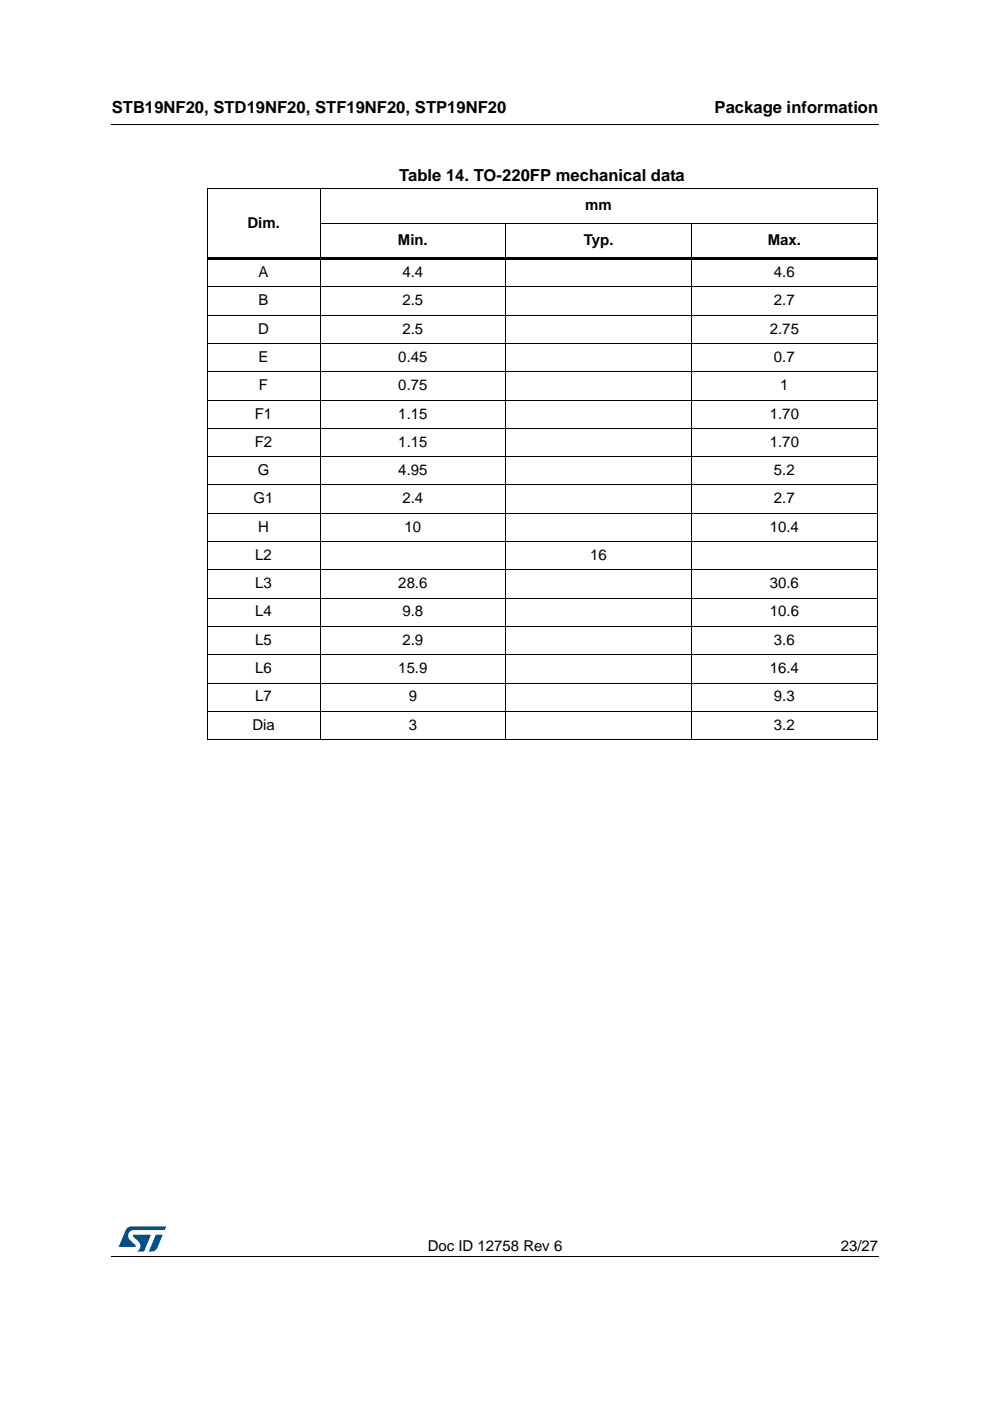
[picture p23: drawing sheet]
<svg xmlns="http://www.w3.org/2000/svg" width="210mm" height="297mm" viewBox="0 0 210 297" stroke-linecap="round" stroke-linejoin="round" font-family="sans-serif">
<defs><g id="words">
<g font-size="3.5">
<text x="23.7" y="23.9">STB19NF20, STD19NF20, STF19NF20, STP19NF20</text>
<text x="151.5" y="23.9">Package information</text>
<text x="84.7" y="38.5">Table 14. TO-220FP mechanical data</text>
</g>
<g font-size="3.2">
<text x="124.1" y="44.6">mm</text>
<text x="52.5" y="48.3">Dim.</text>
<text x="84.4" y="52">Min.</text>
<text x="123.8" y="52">Typ.</text>
<text x="162.8" y="52">Max.</text>
<text x="54.8" y="58.7">A</text>
<text x="85.3" y="58.7">4.4</text>
<text x="164.1" y="58.7">4.6</text>
<text x="54.8" y="64.7">B</text>
<text x="85.3" y="64.7">2.5</text>
<text x="164.1" y="64.7">2.7</text>
<text x="54.7" y="70.7">D</text>
<text x="85.3" y="70.7">2.5</text>
<text x="163.2" y="70.7">2.75</text>
<text x="54.8" y="76.7">E</text>
<text x="84.5" y="76.7">0.45</text>
<text x="164.1" y="76.7">0.7</text>
<text x="54.9" y="82.7">F</text>
<text x="84.5" y="82.7">0.75</text>
<text x="165.4" y="82.7">1</text>
<text x="54" y="88.7">F1</text>
<text x="84.5" y="88.7">1.15</text>
<text x="163.2" y="88.7">1.70</text>
<text x="54" y="94.7">F2</text>
<text x="84.5" y="94.7">1.15</text>
<text x="163.2" y="94.7">1.70</text>
<text x="54.7" y="100.7">G</text>
<text x="84.5" y="100.7">4.95</text>
<text x="164.1" y="100.7">5.2</text>
<text x="53.8" y="106.7">G1</text>
<text x="85.3" y="106.7">2.4</text>
<text x="164.1" y="106.7">2.7</text>
<text x="54.7" y="112.7">H</text>
<text x="85.8" y="112.7">10</text>
<text x="163.2" y="112.7">10.4</text>
<text x="54.1" y="118.7">L2</text>
<text x="125.1" y="118.7">16</text>
<text x="54.1" y="124.7">L3</text>
<text x="84.5" y="124.7">28.6</text>
<text x="163.2" y="124.7">30.6</text>
<text x="54.1" y="130.7">L4</text>
<text x="85.3" y="130.7">9.8</text>
<text x="163.2" y="130.7">10.6</text>
<text x="54.1" y="136.7">L5</text>
<text x="85.3" y="136.7">2.9</text>
<text x="164.1" y="136.7">3.6</text>
<text x="54.1" y="142.7">L6</text>
<text x="84.5" y="142.7">15.9</text>
<text x="163.2" y="142.7">16.4</text>
<text x="54.1" y="148.7">L7</text>
<text x="86.7" y="148.7">9</text>
<text x="164.1" y="148.7">9.3</text>
<text x="53.5" y="154.7">Dia</text>
<text x="86.7" y="154.7">3</text>
<text x="164.1" y="154.7">3.2</text>
<text x="90.7" y="265.1">Doc ID 12758 Rev 6</text>
<text x="178.3" y="265.1">23/27</text>
</g>
</g></defs>
<path d="M23.6 26.2l.1 .2zM23.6 266.3l.1 .1z" fill="#000"/>
<path d="M23.7 26.3h162.6M23.7 266.4h162.6" fill="none" stroke="#000" stroke-width=".21"/>
<path d="M25.2 260h10v5.3h-10z" fill="#fff"/>
<g fill="#005189">
<path d="M26.8 260.5l1.1-.5 7.3 .1-.3 .7h-6.5a1.31 1.31 0 0 0-1.2 1.1 1.31 1.31 0 0 0 .8 1.4l.7 .7v.3l-3.5 .1z"/>
<path d="M33.1 261.8h1.4l-.7 1.6a2.16 2.16 0 0 1-1.3 1.9l-.9-.1z"/>
<path d="M28.2 261.8l3.8 .1-1.4 3.3-1.6 .1a1.43 1.43 0 0 0 .6-1.7l-1.4-1.4z"/>
</g>
<g fill="none" stroke="#000" stroke-width=".21">
<path d="M67.9 40v116.9M43.8 40h142.3M43.9 40.1v116.6M67.8 47.5h118.3M107.2 47.4v109.5M146.6 47.4v109.5M186 40.1v116.6M43.8 60.8h142.3M43.8 66.8h142.3M43.8 72.9h142.3M43.8 78.8h142.3M43.8 84.8h142.3"/>
<path d="M43.8 90.8h142.3M43.8 96.8h142.3M43.8 102.8h142.3M43.8 108.8h142.3M43.8 114.8h142.3M43.8 120.8h142.3M43.8 126.8h142.3M43.8 132.8h142.3M43.8 138.8h142.3M43.8 144.8h142.3M43.8 150.8h142.3M43.8 156.8h142.3"/>
</g>
<path d="M43.8 54.6h142.3v.6h-142.3z" fill="#000"/>
<use href="#words"/>
</svg>
